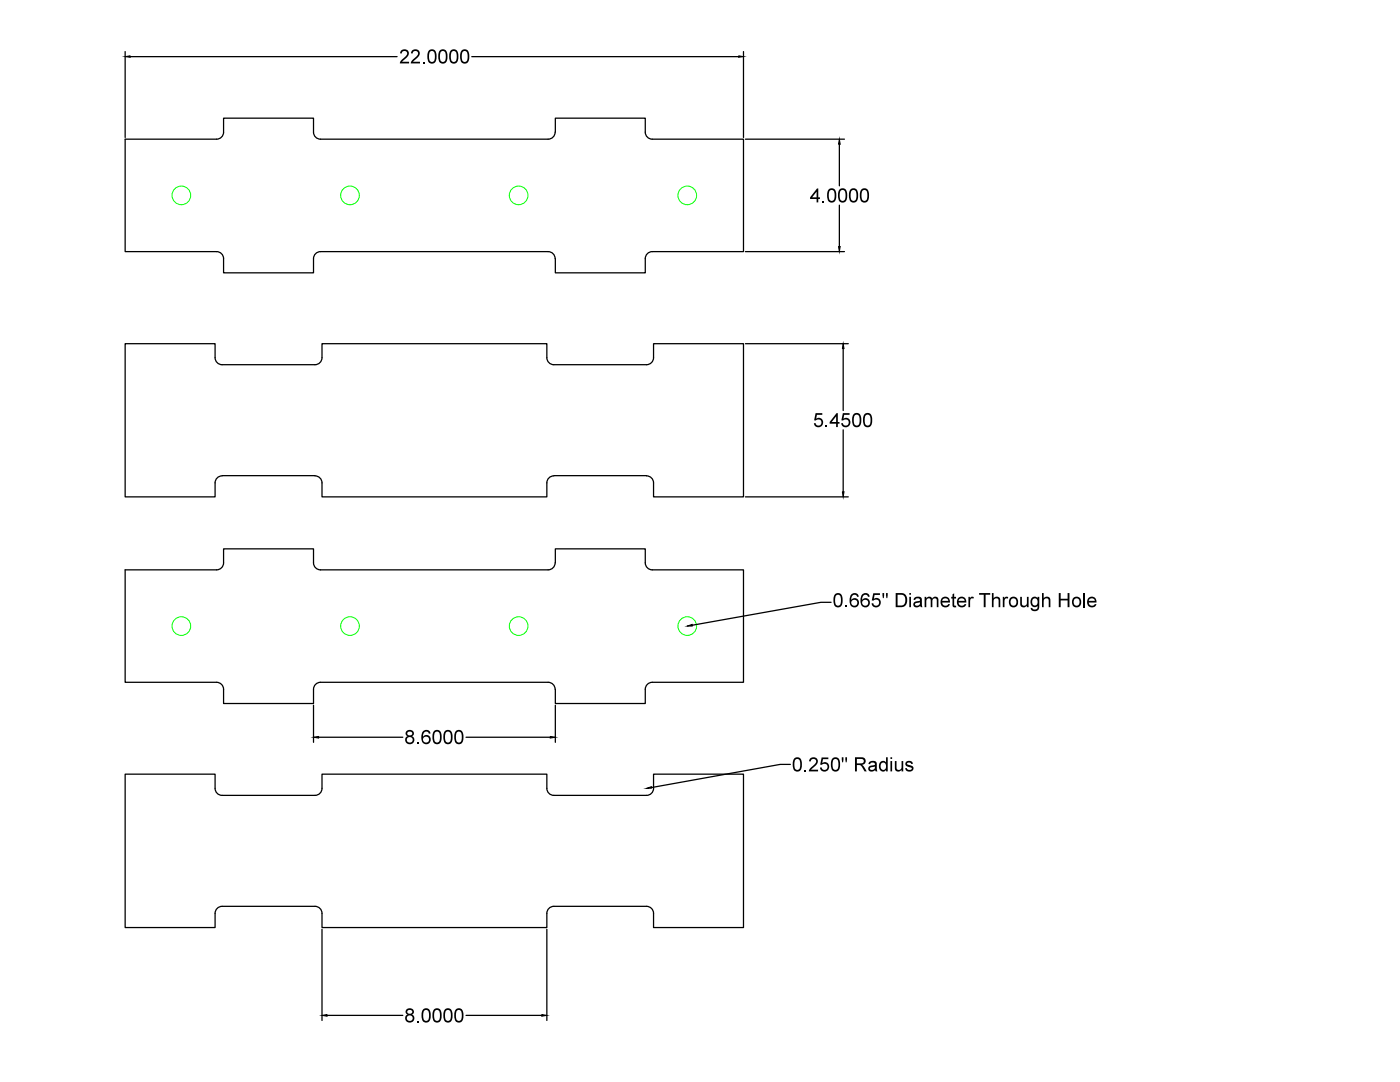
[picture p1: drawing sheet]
<svg xmlns="http://www.w3.org/2000/svg" width="279mm" height="216mm" viewBox="0 0 279 216" stroke-linecap="round" stroke-linejoin="round" font-family="sans-serif">
<g fill="none" stroke="#0f0" stroke-width=".2">
<circle cx="36.2" cy="39" r="1.86"/>
<circle cx="69.9" cy="39" r="1.86"/>
<circle cx="103.5" cy="39" r="1.86"/>
<circle cx="137.2" cy="39" r="1.86"/>
<circle cx="36.2" cy="124.9" r="1.86"/>
<circle cx="69.9" cy="124.9" r="1.86"/>
<circle cx="103.5" cy="124.9" r="1.86"/>
<circle cx="137.2" cy="124.9" r="1.86"/>
</g>
<g fill="none" stroke="#000" stroke-width=".25">
<path d="M25 10.3v17.1M26 11.3h53.2M94.1 11.3h53.3M148.4 10.3v17.1M110.8 26.4a1.4 1.4 0 0 1-1.4 1.4h-45.4a1.4 1.4 0 0 1-1.4-1.4v-2.8h-18v2.8a1.4 1.4 0 0 1-1.4 1.4h-18.2v22.4h18.2a1.4 1.4 0 0 1 1.4 1.4v2.8h18v-2.8a1.4 1.4 0 0 1 1.4-1.4h45.4a1.4 1.4 0 0 1 1.4 1.4M110.8 26.4v-2.8h18v2.8a1.4 1.4 0 0 0 1.4 1.4h18.2v22.4h-18.2a1.4 1.4 0 0 0-1.4 1.4v2.8h-18v-2.8M148.8 27.8h19.7M167.5 28.8v8.3M148.8 50.2h19.7M167.5 40.9v8.3M148.8 68.6h20.5M168.3 69.6v12.3"/>
<path d="M44.3 95a1.4 1.4 0 0 0-1.4 1.4v2.7h-17.9v-30.5h17.9v2.8a1.4 1.4 0 0 0 1.4 1.4h18.6a1.4 1.4 0 0 0 1.4-1.4v-2.8h44.8v2.8a1.4 1.4 0 0 0 1.4 1.4h18.5a1.4 1.4 0 0 0 1.4-1.4v-2.8h18v30.5h-18v-2.7a1.4 1.4 0 0 0-1.4-1.4M44.3 94.9h18.6M62.9 95a1.4 1.4 0 0 1 1.4 1.4v2.7h44.8v-2.7a1.4 1.4 0 0 1 1.4-1.4M110.5 94.9h18.5M148.8 99.1h20.5M168.3 85.8v12.3M110.8 112.3a1.4 1.4 0 0 1-1.4 1.4h-45.4a1.4 1.4 0 0 1-1.4-1.4v-2.8h-18v2.8a1.4 1.4 0 0 1-1.4 1.4h-18.2v22.4h18.2a1.4 1.4 0 0 1 1.4 1.4v2.9h18v-2.9a1.4 1.4 0 0 1 1.4-1.4h45.4a1.4 1.4 0 0 1 1.4 1.4M110.8 112.3v-2.8h18v2.8a1.4 1.4 0 0 0 1.4 1.4h18.2v22.4h-18.2a1.4 1.4 0 0 0-1.4 1.4v2.9h-18v-2.9M165.9 120.2h-2.1l-25.6 4.6M25 154.5h17.9v2.8a1.4 1.4 0 0 0 1.4 1.4h18.6a1.4 1.4 0 0 0 1.4-1.4v-2.8h44.8v2.8a1.4 1.4 0 0 0 1.4 1.4h18.5a1.4 1.4 0 0 0 1.4-1.4v-2.8h18v30.6h-18v-2.9a1.4 1.4 0 0 0-1.4-1.4h-18.5a1.4 1.4 0 0 0-1.4 1.4v2.9h-44.8v-2.9a1.4 1.4 0 0 0-1.4-1.4h-18.6a1.4 1.4 0 0 0-1.4 1.4v2.9h-17.9zM62.6 140.7v7.4M63.6 147.1h16.8"/>
<path d="M93 147.1h16.8M110.8 140.7v7.4M157.7 152.5h-2l-25.7 4.6M64.3 185.4v18.2M109.1 185.4v18.2M65.3 202.6h15.1M93 202.6h15.1"/>
</g>
<path d="M25 11.3l1-.2v.3zM147.4 11.1l1 .2-1 .1zM167.5 27.8l.2 1h-.4zM167.3 49.2h.4l-.2 1zM168.3 68.6l.1 1h-.3zM168.1 98.1h.3l-.1 1zM137.2 124.9l.9-.3 .1 .3zM62.6 147.1l1-.2v.4zM109.8 146.9l1 .2-1 .2zM129 157.3l1-.3v.3zM64.3 202.6l1-.2v.4zM108.1 202.4l1 .2-1 .2z" fill="#000" stroke="#000" stroke-width=".2"/>
<g fill="#000">
<path d="M80.1 10a.93 .93 0 0 1 1.4 .3 .93 .93 0 0 1-.5 1.3l-.8 .7h1.4v.4h-1.8a3.2 3.2 0 0 1 1.3-1.6 .54 .54 0 0 0-.2-.9 .54 .54 0 0 0-.7 .5l-.4-.1zM82.3 10a.93 .93 0 0 1 1.4 .3 .93 .93 0 0 1-.5 1.3l-.8 .7h1.4v.4h-1.8a3.2 3.2 0 0 1 1.3-1.6 .54 .54 0 0 0-.2-.9 .54 .54 0 0 0-.7 .5l-.4-.1zM84.4 12.3h.3v.4h-.3zM164.1 40h.4v.4h-.4zM162.8 82.4h1.3v.4h-1.1l-.1 .8a.92 .92 0 0 1 1.3 .4 .92 .92 0 0 1-.6 1.2 .92 .92 0 0 1-1.2-.7l.4-.1a.61 .61 0 0 0 .8 .4 .61 .61 0 0 0 .2-.9 .61 .61 0 0 0-.9-.1l-.4 .1zM164.8 84.9h.3v.3h-.3zM168.2 82.4h1.4v.4h-1.1l-.2 .8a.92 .92 0 0 1 1.3 .4 .92 .92 0 0 1-.6 1.2 .92 .92 0 0 1-1.1-.7l.3-.1a.61 .61 0 0 0 .9 .4 .61 .61 0 0 0 .2-.9 .61 .61 0 0 0-1-.1l-.4 .1zM168.7 120.8h.3v.4h-.3zM174.3 118.4h1.3v.3h-1.1l-.1 .8a.92 .92 0 0 1 1.3 .4 .92 .92 0 0 1-.6 1.3 .92 .92 0 0 1-1.2-.8h.4a.61 .61 0 0 0 .8 .3 .61 .61 0 0 0 .2-.9 .61 .61 0 0 0-.9 0h-.4zM184.5 119.1h.4v.3a.63 .63 0 0 1 .5-.3 .63 .63 0 0 1 .6 .3 .66 .66 0 0 1 .8-.3 .66 .66 0 0 1 .5 .6v1.5h-.3v-1.3a.46 .46 0 0 0-.6-.5 .46 .46 0 0 0-.3 .6v1.2h-.4v-1.4a.47 .47 0 0 0-.6-.4 .47 .47 0 0 0-.2 .7v1.1h-.4zM190.1 118.6l.3-.2v.7h.4v.3h-.4v1.2a.25 .25 0 0 0 .1 .3 .25 .25 0 0 0 .3 0v.3a.51 .51 0 0 1-.5-.1 .51 .51 0 0 1-.2-.5v-1.2h-.3v-.3h.3zM193.3 119.1h.3v.3l.2-.3h.4l.2 .1-.2 .3a.45 .45 0 0 0-.5 0 .45 .45 0 0 0-.1 .6v1.1h-.3z"/>
<path d="M195.4 118.3h2.2v.4h-.9v2.5h-.4v-2.5h-.9zM198 118.3h.3v1.1a.73 .73 0 0 1 .9-.3 .73 .73 0 0 1 .4 .8v1.3h-.3v-1.3a.51 .51 0 0 0-.6-.5 .51 .51 0 0 0-.4 .7v1.1h-.3zM200.1 119.1h.3v.3l.2-.3h.4l.2 .1-.1 .3a.45 .45 0 0 0-.5 0 .45 .45 0 0 0-.1 .6v1.1h-.4zM203.6 119.1h.3v1.1a.52 .52 0 0 0 .6 .7 .52 .52 0 0 0 .4-.7v-1.1h.4v2.1h-.4v-.4a.71 .71 0 0 1-.8 .4 .71 .71 0 0 1-.5-.8zM208 118.3h.3v1.1a.73 .73 0 0 1 .9-.3 .73 .73 0 0 1 .4 .8v1.3h-.3v-1.3a.51 .51 0 0 0-.6-.5 .51 .51 0 0 0-.4 .7v1.1h-.3zM211.3 118.3h.4v1.2h1.4v-1.2h.3v2.9h-.3v-1.4h-1.4v1.4h-.4zM83.2 148.1h.3v.4h-.3zM160.5 153.6h.4v.3h-.4zM161.7 151.3a.93 .93 0 0 1 1.4 .2 .93 .93 0 0 1-.4 1.4l-.8 .7h1.4v.3h-1.9a3.2 3.2 0 0 1 1.3-1.6 .54 .54 0 0 0-.2-.9 .54 .54 0 0 0-.7 .5h-.3zM164 151.1h1.3v.4h-1.1l-.1 .8a.92 .92 0 0 1 1.3 .4 .92 .92 0 0 1-.6 1.3 .92 .92 0 0 1-1.2-.8l.4-.1a.61 .61 0 0 0 .8 .4 .61 .61 0 0 0 .2-.9 .61 .61 0 0 0-.9-.1l-.4 .1zM178.6 151.9h.3v1.1a.52 .52 0 0 0 .5 .6 .52 .52 0 0 0 .5-.7v-1h.4v2h-.4v-.3a.71 .71 0 0 1-.8 .3 .71 .71 0 0 1-.5-.8zM180.8 152.1a.83 .83 0 0 1 1.4 .3l-.3 .1a.38 .38 0 0 0-.5-.4 .38 .38 0 0 0-.3 .4l.2 .1a.91 .91 0 0 1 1 .9 .88 .88 0 0 1-.9 .5 .88 .88 0 0 1-.8-.7l.4-.1a.5 .5 0 0 0 .5 .4 .5 .5 0 0 0 .4-.4h-.1a.98 .98 0 0 1-1.1-.9z"/>
<path d="M83.2 203.7h.3v.3h-.3z"/>
<path d="M85.6 10.1a.93 .93 0 0 1 1.1-.1 .93 .93 0 0 1 .4 1 1.39 1.39 0 0 1-.7 1.7 1.04 1.04 0 0 1-1.1-1.4zM85.8 10.4a1.61 1.61 0 0 0 .2 1.9h.4a1.55 1.55 0 0 0 0-2.1z"/>
<path d="M87.7 10.1a.93 .93 0 0 1 1.2-.1 .93 .93 0 0 1 .4 1 1.39 1.39 0 0 1-.7 1.7 1.04 1.04 0 0 1-1.1-1.4zM88 10.4a1.61 1.61 0 0 0 .2 1.9h.3a1.55 1.55 0 0 0 0-2.1z"/>
<path d="M89.9 10.1a.93 .93 0 0 1 1.1-.1 .93 .93 0 0 1 .5 1 1.39 1.39 0 0 1-.7 1.7 1.04 1.04 0 0 1-1.2-1.4zM90.2 10.4a1.61 1.61 0 0 0 .2 1.9h.3a1.55 1.55 0 0 0 0-2.1z"/>
<path d="M92.1 10.1a.93 .93 0 0 1 1.1-.1 .93 .93 0 0 1 .5 1 1.39 1.39 0 0 1-.8 1.7 1.04 1.04 0 0 1-1.1-1.4zM92.3 10.4a1.61 1.61 0 0 0 .3 1.9h.3a1.55 1.55 0 0 0 0-2.1z"/>
<path d="M165.3 37.8a.93 .93 0 0 1 1.2-.1 .93 .93 0 0 1 .4 1 1.39 1.39 0 0 1-.7 1.7 1.04 1.04 0 0 1-1.1-1.4zM165.6 38.1a1.61 1.61 0 0 0 .2 2h.3a1.56 1.56 0 0 0 0-2.2z"/>
<path d="M167.5 37.8a.93 .93 0 0 1 1.1-.1 .93 .93 0 0 1 .5 1 1.39 1.39 0 0 1-.7 1.7 1.04 1.04 0 0 1-1.2-1.4zM167.8 38.1a1.61 1.61 0 0 0 .2 2h.3a1.55 1.55 0 0 0 0-2.2z"/>
<path d="M169.7 37.8a.93 .93 0 0 1 1.1-.1 .93 .93 0 0 1 .5 1 1.39 1.39 0 0 1-.8 1.7 1.04 1.04 0 0 1-1.1-1.4zM169.9 38.1a1.61 1.61 0 0 0 .3 2h.3a1.56 1.56 0 0 0 0-2.2z"/>
<path d="M171.9 37.8a.93 .93 0 0 1 1.1-.1 .93 .93 0 0 1 .4 1 1.39 1.39 0 0 1-.7 1.7 1.04 1.04 0 0 1-1.1-1.4zM172.1 38.1a1.61 1.61 0 0 0 .3 2h.3a1.56 1.56 0 0 0 0-2.2z"/>
<path d="M163.1 37.6h.2v1.8h.3v.3h-.3v.7h-.3v-.7h-1.3v-.3zM163 38.2l-.9 1.2h.9z"/>
<path d="M167 82.4h.2v1.8h.3v.3h-.3v.7h-.3v-.7h-1.3v-.3zM166.9 83.1l-.9 1.1h.9z"/>
<path d="M170.3 82.7a.93 .93 0 0 1 1.2-.2 .93 .93 0 0 1 .4 1.1 1.39 1.39 0 0 1-.7 1.6 1.04 1.04 0 0 1-1.1-1.4zM170.6 82.9a1.61 1.61 0 0 0 .2 2h.3a1.56 1.56 0 0 0 0-2.1z"/>
<path d="M172.5 82.7a.93 .93 0 0 1 1.1-.2 .93 .93 0 0 1 .5 1.1 1.39 1.39 0 0 1-.8 1.6 1.04 1.04 0 0 1-1.1-1.4zM172.7 82.9a1.61 1.61 0 0 0 .3 2h.3a1.56 1.56 0 0 0 0-2.1z"/>
<path d="M166.6 118.6a.93 .93 0 0 1 1.1-.1 .93 .93 0 0 1 .5 1 1.4 1.4 0 0 1-.8 1.7 1.04 1.04 0 0 1-1.1-1.4zM166.8 118.9a1.61 1.61 0 0 0 .3 1.9h.3a1.56 1.56 0 0 0 0-2.1z"/>
<path d="M169.9 118.7a.86 .86 0 0 1 .9-.4 .86 .86 0 0 1 .6 .8h-.3a.61 .61 0 0 0-.8-.4 .61 .61 0 0 0-.4 .8v.2a.89 .89 0 0 1 1.2-.1 .89 .89 0 0 1 .1 1.3 .89 .89 0 0 1-1.2 .2 1.94 1.94 0 0 1-.1-2.4zM169.9 120.3a.61 .61 0 0 0 1.2 0 .61 .61 0 0 0-1.2 0z"/>
<path d="M172 118.7a.86 .86 0 0 1 .9-.4 .86 .86 0 0 1 .7 .8h-.4a.61 .61 0 0 0-.7-.4 .61 .61 0 0 0-.4 .8v.2a.89 .89 0 0 1 1.2-.1 .89 .89 0 0 1 .1 1.3 .89 .89 0 0 1-1.2 .2 1.94 1.94 0 0 1-.2-2.4zM172.1 120.3a.61 .61 0 0 0 1.2 0 .61 .61 0 0 0-1.2 0z"/>
<path d="M176.1 118.3h.4l-.1 1h-.2zM176.8 118.3h.4l-.1 1h-.2z"/>
<path d="M181.5 118.3h.3v.4h-.3zM181.5 119.1h.3v2.1h-.3z"/>
<path d="M178.8 118.3h.9a1.46 1.46 0 0 1 1.4 1.1 1.46 1.46 0 0 1-.7 1.7l-1.6 .1zM179.1 118.7v2.1h.6a1.13 1.13 0 0 0 1-.9 1.13 1.13 0 0 0-.5-1.2z"/>
<path d="M182.5 119.3a.9 .9 0 0 1 1.1-.2 .9 .9 0 0 1 .4 1.2l.1 .9h-.3l-.2-.3a.71 .71 0 0 1-.9 .3 .71 .71 0 0 1-.3-1l1.2-.3a.49 .49 0 0 0-.4-.5 .49 .49 0 0 0-.6 .3h-.3zM182.6 120.5a.46 .46 0 0 0 .4 .4 .46 .46 0 0 0 .6-.3v-.4z"/>
<path d="M188 119.3a.96 .96 0 0 1 1.1-.1 .96 .96 0 0 1 .5 1h-1.6a.64 .64 0 0 0 .5 .6 .64 .64 0 0 0 .7-.3l.4 .1a1.02 1.02 0 0 1-1.5 .5 1.02 1.02 0 0 1-.3-1.5zM188.2 119.5l-.2 .4h1.3a.63 .63 0 0 0-1.1-.4z"/>
<path d="M191.2 119.3a.96 .96 0 0 1 1.2-.1 .96 .96 0 0 1 .4 1h-1.5a.64 .64 0 0 0 .5 .6 .64 .64 0 0 0 .7-.3l.3 .1a1.02 1.02 0 0 1-1.4 .5 1.02 1.02 0 0 1-.3-1.5zM191.5 119.5l-.2 .4h1.2a.63 .63 0 0 0-1-.4z"/>
<path d="M201.6 119.3a1.04 1.04 0 0 1 1.5 .5 1.04 1.04 0 0 1-.7 1.4 1.09 1.09 0 0 1-1-.7 1.09 1.09 0 0 1 .2-1.2zM201.8 119.6a.72 .72 0 0 0-.1 .9 .72 .72 0 0 0 .9 .3 .7 .7 0 0 0 .2-1 .7 .7 0 0 0-1-.2z"/>
<path d="M205.9 119.3l.6-.2 .6 .2v-.2h.3v1.8a.88 .88 0 0 1-.6 1 .88 .88 0 0 1-1.1-.6h.3a.57 .57 0 0 0 .7 .3 .57 .57 0 0 0 .4-.7 .95 .95 0 0 1-1.3-.1 .95 .95 0 0 1 0-1.2zM206.1 119.6a.69 .69 0 0 0-.1 .8 .69 .69 0 0 0 .8 .3 .68 .68 0 0 0 .3-.9 .68 .68 0 0 0-1-.2z"/>
<path d="M214.2 119.3a1.04 1.04 0 0 1 1.5 .5 1.04 1.04 0 0 1-.7 1.4 1.09 1.09 0 0 1-1.1-.7 1.09 1.09 0 0 1 .3-1.2zM214.4 119.6a.72 .72 0 0 0-.1 .9 .72 .72 0 0 0 .9 .3 .7 .7 0 0 0 .2-1 .7 .7 0 0 0-1-.2z"/>
<path d="M217.2 119.3a.96 .96 0 0 1 1.2-.1 .96 .96 0 0 1 .4 1h-1.5a.64 .64 0 0 0 .5 .6 .64 .64 0 0 0 .7-.3l.3 .1a1.02 1.02 0 0 1-1.4 .5 1.02 1.02 0 0 1-.3-1.5zM217.5 119.5l-.2 .4h1.2a.63 .63 0 0 0-1-.4z"/>
<path d="M81.2 145.8a.78 .78 0 0 1 1.1-.1 .78 .78 0 0 1 .1 1.1l-.2 .1a.86 .86 0 0 1 .2 1.3 .86 .86 0 0 1-1.3 0 .86 .86 0 0 1 .2-1.3l-.3-.4v-.3zM81.4 146.1a.43 .43 0 0 0 .4 .6 .43 .43 0 0 0 .3-.6l-.3-.1zM81.2 147.6a.58 .58 0 0 0 1.1 0 .58 .58 0 0 0-1.1 0z"/>
<path d="M84.4 146a.86 .86 0 0 1 .9-.3 .86 .86 0 0 1 .6 .7h-.3a.61 .61 0 0 0-.8-.4 .61 .61 0 0 0-.4 .8v.2a.9 .9 0 0 1 1.2-.1 .9 .9 0 0 1 .2 1.3 .9 .9 0 0 1-1.2 .2 1.94 1.94 0 0 1-.2-2.4zM84.4 147.6a.61 .61 0 0 0 1.2 0 .61 .61 0 0 0-1.2 0z"/>
<path d="M86.6 145.9a.93 .93 0 0 1 1.1-.1 .93 .93 0 0 1 .4 1 1.39 1.39 0 0 1-.7 1.7 1.04 1.04 0 0 1-1.1-1.4zM86.8 146.2a1.61 1.61 0 0 0 .3 1.9h.3a1.55 1.55 0 0 0 0-2.1z"/>
<path d="M88.8 145.9a.93 .93 0 0 1 1.1-.1 .93 .93 0 0 1 .4 1 1.39 1.39 0 0 1-.7 1.7 1.04 1.04 0 0 1-1.1-1.4zM89 146.2a1.61 1.61 0 0 0 .2 1.9h.4a1.55 1.55 0 0 0 0-2.1z"/>
<path d="M90.9 145.9a.93 .93 0 0 1 1.2-.1 .93 .93 0 0 1 .4 1 1.39 1.39 0 0 1-.7 1.7 1.04 1.04 0 0 1-1.1-1.4zM91.2 146.2a1.61 1.61 0 0 0 .2 1.9h.3a1.55 1.55 0 0 0 0-2.1z"/>
<path d="M158.5 151.4a.93 .93 0 0 1 1.1-.2 .93 .93 0 0 1 .4 1.1 1.4 1.4 0 0 1-.7 1.6 1.04 1.04 0 0 1-1.1-1.4zM158.7 151.6a1.61 1.61 0 0 0 .3 2h.3a1.55 1.55 0 0 0 0-2.1z"/>
<path d="M166.1 151.4a.93 .93 0 0 1 1.1-.2 .93 .93 0 0 1 .5 1.1 1.4 1.4 0 0 1-.8 1.6 1.04 1.04 0 0 1-1.1-1.4zM166.3 151.6a1.61 1.61 0 0 0 .3 2h.3a1.55 1.55 0 0 0 0-2.1z"/>
<path d="M168 151.1h.3v1h-.2zM168.7 151.1h.3v1h-.2z"/>
<path d="M170.6 151.1h1.2a.77 .77 0 0 1 1 .7 .77 .77 0 0 1-.8 .8l.4 .4 .6 .9h-.5l-.6-1.1-.5-.1h-.4v1.2h-.4zM171 151.4v.9h.8a.46 .46 0 0 0 .6-.4 .46 .46 0 0 0-.6-.5z"/>
<path d="M173.5 152.1a.9 .9 0 0 1 1.1-.2 .9 .9 0 0 1 .4 1.1l.1 .9h-.3l-.1-.2a.71 .71 0 0 1-1 .3 .71 .71 0 0 1-.3-1l1.2-.4a.49 .49 0 0 0-.4-.5 .49 .49 0 0 0-.6 .4h-.3zM173.7 153.2a.46 .46 0 0 0 .3 .5 .46 .46 0 0 0 .6-.4v-.3z"/>
<path d="M175.7 152.1a.72 .72 0 0 1 1.1 0v-1h.4v2.8h-.4v-.3a.85 .85 0 0 1-1.1 .2 .85 .85 0 0 1-.3-1.1zM175.9 152.3a.71 .71 0 0 0-.2 .9 .71 .71 0 0 0 .9 .4 .69 .69 0 0 0 .2-1 .69 .69 0 0 0-.9-.3z"/>
<path d="M177.7 151.1h.3v.3h-.3zM177.7 151.9h.3v2h-.3z"/>
<path d="M81.2 201.4a.78 .78 0 0 1 1.1-.1 .78 .78 0 0 1 .1 1l-.2 .1a.86 .86 0 0 1 .2 1.3 .86 .86 0 0 1-1.3 0 .86 .86 0 0 1 .2-1.3l-.3-.3v-.4zM81.4 201.6a.43 .43 0 0 0 .4 .7 .43 .43 0 0 0 .3-.7l-.3-.1zM81.2 203.1a.58 .58 0 0 0 1.1 0 .58 .58 0 0 0-1.1 0z"/>
<path d="M84.4 201.5a.93 .93 0 0 1 1.1-.2 .93 .93 0 0 1 .5 1.1 1.39 1.39 0 0 1-.8 1.6 1.04 1.04 0 0 1-1.1-1.4zM84.6 201.7a1.61 1.61 0 0 0 .3 2h.3a1.56 1.56 0 0 0 0-2.2z"/>
<path d="M86.6 201.5a.93 .93 0 0 1 1.1-.2 .93 .93 0 0 1 .4 1.1 1.39 1.39 0 0 1-.7 1.6 1.04 1.04 0 0 1-1.1-1.4zM86.8 201.7a1.61 1.61 0 0 0 .3 2h.3a1.56 1.56 0 0 0 0-2.2z"/>
<path d="M88.8 201.5a.93 .93 0 0 1 1.1-.2 .93 .93 0 0 1 .4 1.1 1.39 1.39 0 0 1-.7 1.6 1.04 1.04 0 0 1-1.1-1.4zM89 201.7a1.61 1.61 0 0 0 .2 2h.4a1.56 1.56 0 0 0 0-2.2z"/>
<path d="M90.9 201.5a.93 .93 0 0 1 1.2-.2 .93 .93 0 0 1 .4 1.1 1.39 1.39 0 0 1-.7 1.6 1.04 1.04 0 0 1-1.1-1.4zM91.2 201.7a1.61 1.61 0 0 0 .2 2h.3a1.56 1.56 0 0 0 0-2.2z"/>
</g>
<path d="M216.4 118.3v2.9" fill="none" stroke="#000" stroke-width=".33"/>
</svg>
